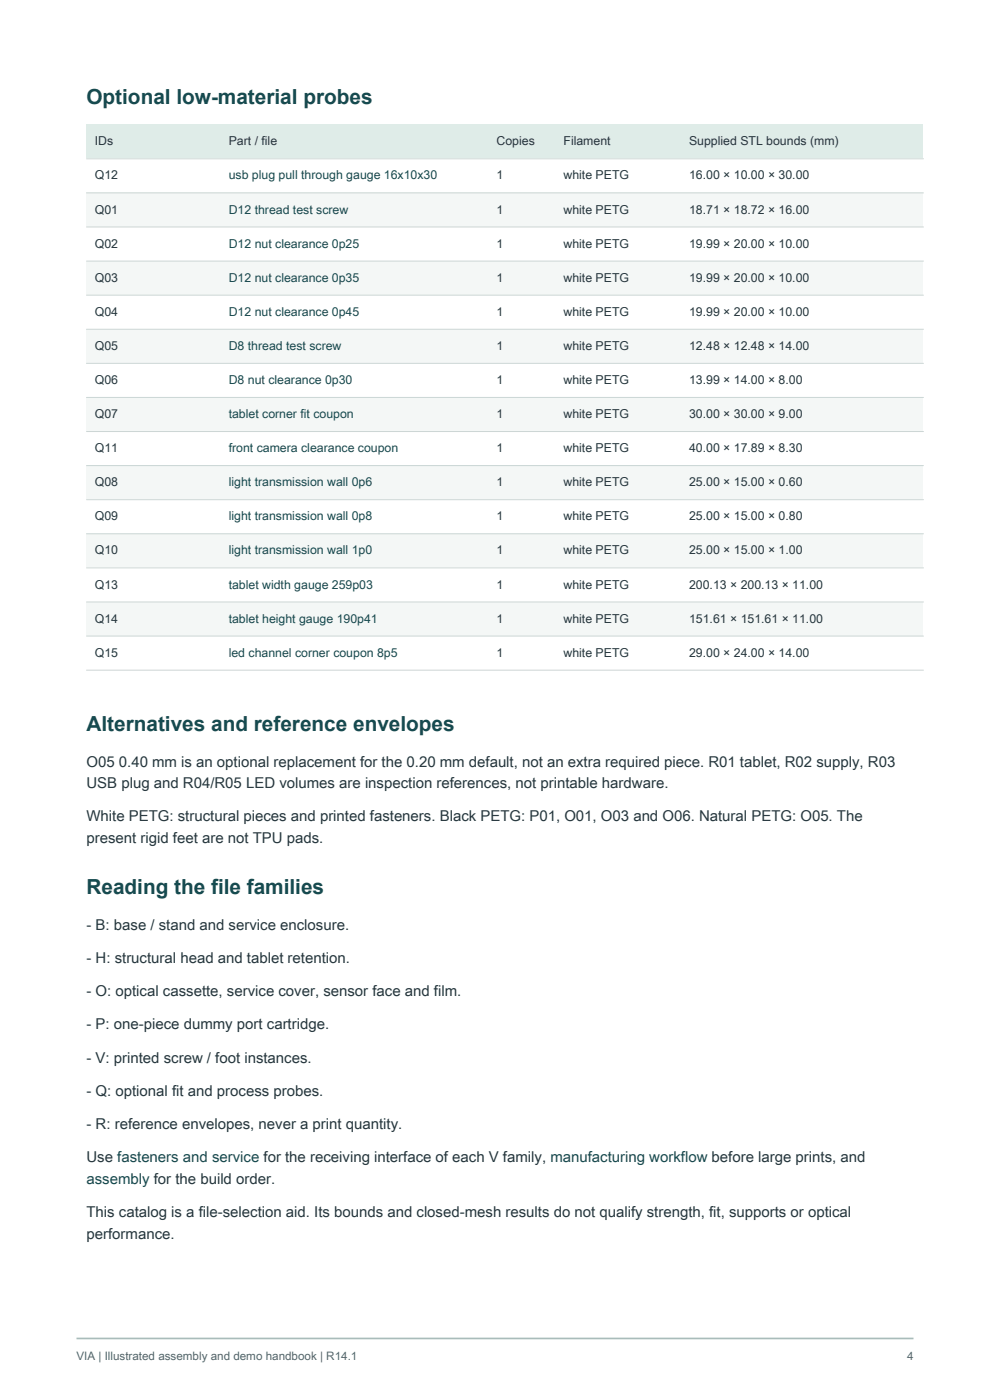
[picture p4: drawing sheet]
<svg xmlns="http://www.w3.org/2000/svg" width="210mm" height="297mm" viewBox="0 0 210 297" stroke-linecap="round" stroke-linejoin="round" font-family="sans-serif">
<defs><g id="words">
<g font-size="4.4" fill="#164b50">
<text x="18.3" y="22">Optional low-material probes</text>
<text x="18.3" y="155">Alternatives and reference envelopes</text>
<text x="18.3" y="189.6">Reading the file families</text>
</g>
<g font-size="3.2" fill="#26363d">
<text x="18.3" y="162.6">O05 0.40 mm is an optional replacement for the 0.20 mm default, not an extra required piece. R01 tablet, R02 supply, R03</text>
<text x="18.3" y="167.2">USB plug and R04/R05 LED volumes are inspection references, not printable hardware.</text>
<text x="18.3" y="174.3">White PETG: structural pieces and printed fasteners. Black PETG: P01, O01, O03 and O06. Natural PETG: O05. The</text>
<text x="18.3" y="178.9">present rigid feet are not TPU pads.</text>
<text x="18.3" y="197.2">- B: base / stand and service enclosure.</text>
<text x="18.3" y="204.3">- H: structural head and tablet retention.</text>
<text x="18.3" y="211.3">- O: optical cassette, service cover, sensor face and film.</text>
<text x="18.3" y="218.4">- P: one-piece dummy port cartridge.</text>
<text x="18.3" y="225.4">- V: printed screw / foot instances.</text>
<text x="18.3" y="232.5">- Q: optional fit and process probes.</text>
<text x="18.3" y="239.5">- R: reference envelopes, never a print quantity.</text>
<text x="18.3" y="246.6">Use fasteners and service for the receiving interface of each V family, manufacturing workflow before large prints, and</text>
<text x="18.3" y="258.2">This catalog is a file-selection aid. Its bounds and closed-mesh results do not qualify strength, fit, supports or optical</text>
<text x="18.3" y="262.8">performance.</text>
</g>
<text font-size="3.2" fill="#164b50" x="18.3" y="251.2">assembly for the build order.</text>
<g font-size="2.6" fill="#26363d">
<text x="20.1" y="30.8">IDs</text>
<text x="48.5" y="30.8">Part / file</text>
<text x="105.3" y="30.8">Copies</text>
<text x="119.5" y="30.8">Filament</text>
<text x="146.2" y="30.8">Supplied STL bounds (mm)</text>
<text x="20.1" y="38.1">Q12</text>
<text x="105.3" y="38.1">1</text>
<text x="119.5" y="38.1">white PETG</text>
<text x="146.2" y="38.1">16.00 × 10.00 × 30.00</text>
<text x="20.1" y="45.3">Q01</text>
<text x="105.3" y="45.3">1</text>
<text x="119.5" y="45.3">white PETG</text>
<text x="146.2" y="45.3">18.71 × 18.72 × 16.00</text>
<text x="20.1" y="52.5">Q02</text>
<text x="105.3" y="52.5">1</text>
<text x="119.5" y="52.5">white PETG</text>
<text x="146.2" y="52.5">19.99 × 20.00 × 10.00</text>
<text x="20.1" y="59.8">Q03</text>
<text x="105.3" y="59.8">1</text>
<text x="119.5" y="59.8">white PETG</text>
<text x="146.2" y="59.8">19.99 × 20.00 × 10.00</text>
<text x="20.1" y="67">Q04</text>
<text x="105.3" y="67">1</text>
<text x="119.5" y="67">white PETG</text>
<text x="146.2" y="67">19.99 × 20.00 × 10.00</text>
<text x="20.1" y="74.2">Q05</text>
<text x="105.3" y="74.2">1</text>
<text x="119.5" y="74.2">white PETG</text>
<text x="146.2" y="74.2">12.48 × 12.48 × 14.00</text>
<text x="20.1" y="81.5">Q06</text>
<text x="105.3" y="81.5">1</text>
<text x="119.5" y="81.5">white PETG</text>
<text x="146.2" y="81.5">13.99 × 14.00 × 8.00</text>
<text x="20.1" y="88.7">Q07</text>
<text x="105.3" y="88.7">1</text>
<text x="119.5" y="88.7">white PETG</text>
<text x="146.2" y="88.7">30.00 × 30.00 × 9.00</text>
<text x="20.1" y="95.9">Q11</text>
<text x="105.3" y="95.9">1</text>
<text x="119.5" y="95.9">white PETG</text>
<text x="146.2" y="95.9">40.00 × 17.89 × 8.30</text>
<text x="20.1" y="103.2">Q08</text>
<text x="105.3" y="103.2">1</text>
<text x="119.5" y="103.2">white PETG</text>
<text x="146.2" y="103.2">25.00 × 15.00 × 0.60</text>
<text x="20.1" y="110.4">Q09</text>
<text x="105.3" y="110.4">1</text>
<text x="119.5" y="110.4">white PETG</text>
<text x="146.2" y="110.4">25.00 × 15.00 × 0.80</text>
<text x="20.1" y="117.6">Q10</text>
<text x="105.3" y="117.6">1</text>
<text x="119.5" y="117.6">white PETG</text>
<text x="146.2" y="117.6">25.00 × 15.00 × 1.00</text>
<text x="20.1" y="124.8">Q13</text>
<text x="105.3" y="124.8">1</text>
<text x="119.5" y="124.8">white PETG</text>
<text x="146.2" y="124.8">200.13 × 200.13 × 11.00</text>
<text x="20.1" y="132.1">Q14</text>
<text x="105.3" y="132.1">1</text>
<text x="119.5" y="132.1">white PETG</text>
<text x="146.2" y="132.1">151.61 × 151.61 × 11.00</text>
<text x="20.1" y="139.3">Q15</text>
<text x="105.3" y="139.3">1</text>
<text x="119.5" y="139.3">white PETG</text>
<text x="146.2" y="139.3">29.00 × 24.00 × 14.00</text>
</g>
<g font-size="2.6" fill="#164b50">
<text x="48.5" y="38.1">usb plug pull through gauge 16x10x30</text>
<text x="48.5" y="45.3">D12 thread test screw</text>
<text x="48.5" y="52.5">D12 nut clearance 0p25</text>
<text x="48.5" y="59.8">D12 nut clearance 0p35</text>
<text x="48.5" y="67">D12 nut clearance 0p45</text>
<text x="48.5" y="74.2">D8 thread test screw</text>
<text x="48.5" y="81.5">D8 nut clearance 0p30</text>
<text x="48.5" y="88.7">tablet corner fit coupon</text>
<text x="48.5" y="95.9">front camera clearance coupon</text>
<text x="48.5" y="103.2">light transmission wall 0p6</text>
<text x="48.5" y="110.4">light transmission wall 0p8</text>
<text x="48.5" y="117.6">light transmission wall 1p0</text>
<text x="48.5" y="124.8">tablet width gauge 259p03</text>
<text x="48.5" y="132.1">tablet height gauge 190p41</text>
<text x="48.5" y="139.3">led channel corner coupon 8p5</text>
</g>
<g font-size="2.5" fill="#53666d">
<text x="16.2" y="288.5">VIA | Illustrated assembly and demo handbook | R14.1</text>
<text x="192.4" y="288.5">4</text>
</g>
</g></defs>
<path d="M16.2 283.9h177.6" fill="none" stroke="#a5bcb8" stroke-width=".35"/>
<path d="M18.3 26.5h177.6v7.2h-177.6z" fill-rule="evenodd" fill="#dfece8"/>
<path d="M18.3 33.7h177.6v7.2h-177.6z" fill-rule="evenodd" fill="#fff"/>
<path d="M18.3 40.9h177.6v7.3h-177.6z" fill-rule="evenodd" fill="#f4f7f6"/>
<path d="M18.3 48.2h177.6v7.2h-177.6z" fill-rule="evenodd" fill="#fff"/>
<path d="M18.3 55.4h177.6v7.2h-177.6z" fill-rule="evenodd" fill="#f4f7f6"/>
<path d="M18.3 62.6h177.6v7.2h-177.6z" fill-rule="evenodd" fill="#fff"/>
<path d="M18.3 69.8h177.6v7.3h-177.6z" fill-rule="evenodd" fill="#f4f7f6"/>
<path d="M18.3 77.1h177.6v7.2h-177.6z" fill-rule="evenodd" fill="#fff"/>
<path d="M18.3 84.3h177.6v7.2h-177.6z" fill-rule="evenodd" fill="#f4f7f6"/>
<path d="M18.3 91.5h177.6v7.3h-177.6z" fill-rule="evenodd" fill="#fff"/>
<path d="M18.3 98.8h177.6v7.2h-177.6z" fill-rule="evenodd" fill="#f4f7f6"/>
<path d="M18.3 106h177.6v7.2h-177.6z" fill-rule="evenodd" fill="#fff"/>
<path d="M18.3 113.2h177.6v7.3h-177.6z" fill-rule="evenodd" fill="#f4f7f6"/>
<path d="M18.3 120.5h177.6v7.2h-177.6z" fill-rule="evenodd" fill="#fff"/>
<path d="M18.3 127.7h177.6v7.2h-177.6z" fill-rule="evenodd" fill="#f4f7f6"/>
<path d="M18.3 134.9h177.6v7.3h-177.6z" fill-rule="evenodd" fill="#fff"/>
<g fill="none" stroke="#ccd6d4" stroke-width=".21">
<path d="M18.3 33.7h177.6M18.3 40.9h177.6M18.3 48.2h177.6M18.3 55.4h177.6M18.3 62.6h177.6M18.3 69.8h177.6M18.3 77.1h177.6M18.3 84.3h177.6M18.3 91.5h177.6M18.3 98.8h177.6M18.3 106h177.6M18.3 113.2h177.6"/>
<path d="M18.3 120.5h177.6M18.3 127.7h177.6M18.3 134.9h177.6M18.3 142.2h177.6"/>
</g>
<use href="#words"/>
</svg>
